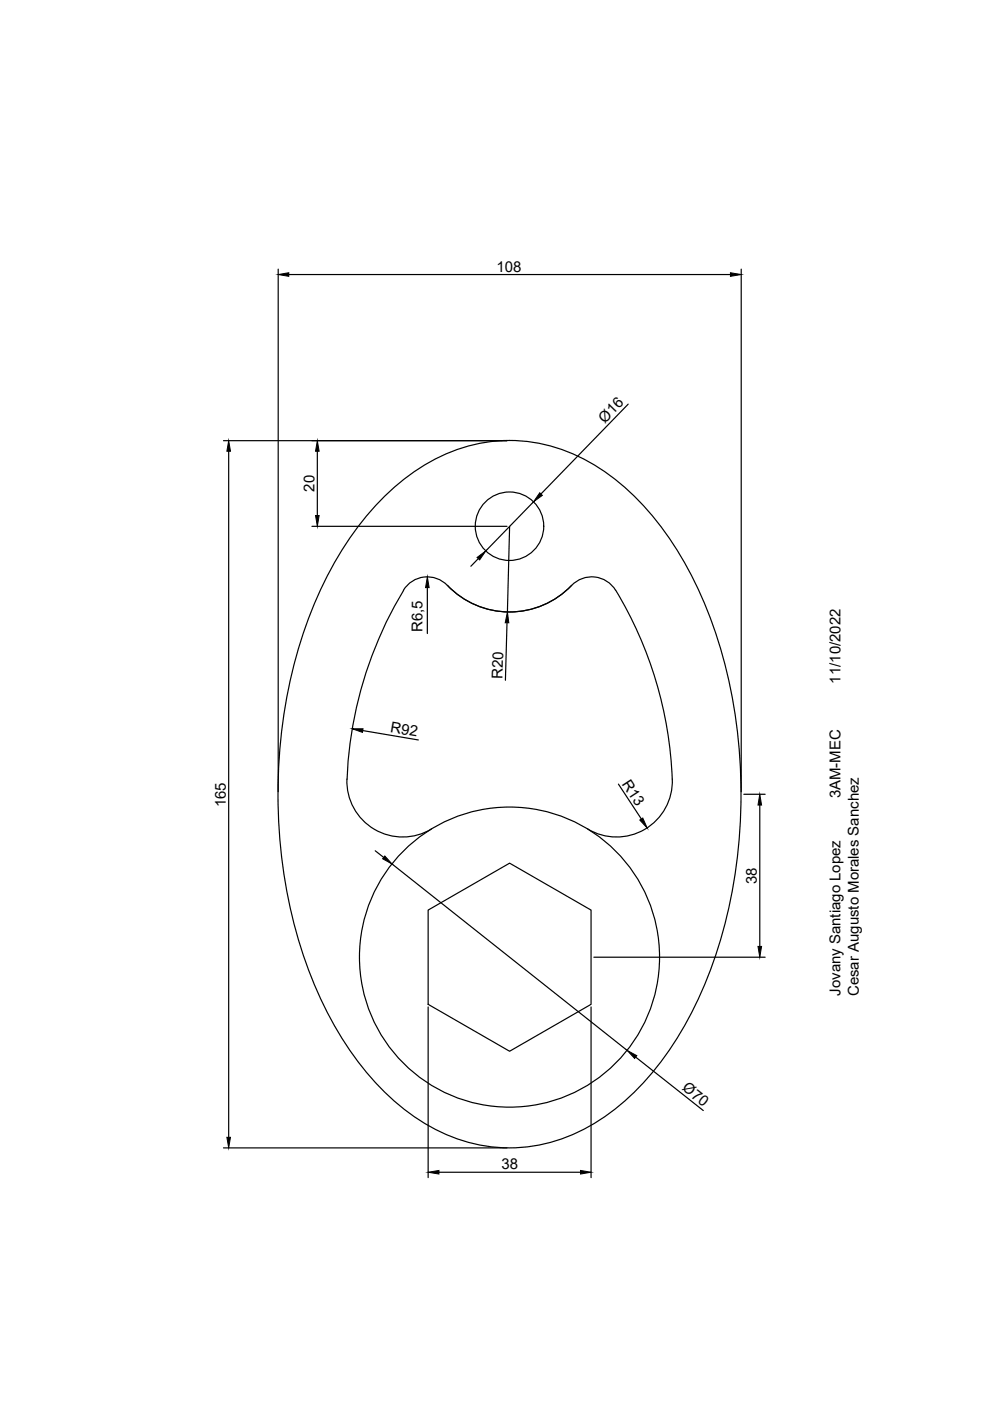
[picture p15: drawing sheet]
<svg xmlns="http://www.w3.org/2000/svg" width="210mm" height="297mm" viewBox="0 0 210 297" stroke-linecap="round" stroke-linejoin="round" font-family="sans-serif">
<defs><g id="words">
<g font-size="3.2">
<text x="105.3" y="57.6">108</text>
<text x="128.2" y="89.8" transform="rotate(-46 128.2 89.8)">Ø16</text>
<text x="66.7" y="104.2" transform="rotate(-90 66.7 104.2)">20</text>
<text x="89.6" y="134" transform="rotate(-90 89.6 134)">R6,5</text>
<text x="106.6" y="143.9" transform="rotate(-88 106.6 143.9)">R20</text>
<text x="178.2" y="144.9" transform="rotate(-90 178.2 144.9)">11/10/2022</text>
<text x="82.6" y="155.2" transform="rotate(10 82.6 155.2)">R92</text>
<text x="131.8" y="166.2" transform="rotate(57 131.8 166.2)">R13</text>
<text x="47.9" y="171.2" transform="rotate(-90 47.9 171.2)">165</text>
<text x="178.2" y="169.3" transform="rotate(-90 178.2 169.3)">3AM-MEC</text>
<text x="160.5" y="187.5" transform="rotate(-90 160.5 187.5)">38</text>
<text x="178.2" y="211.1" transform="rotate(-90 178.2 211.1)">Jovany Santiago Lopez</text>
<text x="182.1" y="211.2" transform="rotate(-90 182.1 211.2)">Cesar Augusto Morales Sanchez</text>
<text x="144.5" y="231" transform="rotate(38 144.5 231)">Ø70</text>
<text x="106.3" y="247.9">38</text>
</g>
</g></defs>
<!-- layer: 0 -->
<g fill="none" stroke="#000" stroke-width=".25">
<path d="M59 57.1v110.8M61.2 58.2h93.7M157.2 57.1v110.8M47.4 93.4h60.1M48.5 95.7v145.4M67.3 95.7v13.6M133.2 85.7l-18.5 19M66.1 111.6h41.4M80.6 106.2a39.4 39.4 0 0 1 24.1-12.6 35.3 35.3 0 0 1 25.3 7.7 64 64 0 0 1 18.7 25.2 108.7 108.7 0 0 1 6.7 61.8 87.9 87.9 0 0 1-15 36.4 45.9 45.9 0 0 1-22.5 17.2 33.7 33.7 0 0 1-29-4.4 59 59 0 0 1-19.7-23.3 105.4 105.4 0 0 1-9.8-56 94 94 0 0 1 13.9-42.8l2.3-3.3 2.4-3.1zM101.4 118.4l-1.6 1.7M108 111.6l-.4 18.2M113.1 106.4l-10.1 10.4"/>
<path d="M85.5 125.2a5.9 5.9 0 0 1 9.4-1.1 18.3 18.3 0 0 0 26.8-.4 5.9 5.9 0 0 1 8.8 1.5M85.6 125.2a83.4 83.4 0 0 0-12 40M90.6 124.6v9.7M107.5 132l-.3 12.2M130.5 125.1a83.1 83.1 0 0 1 12 41.3 11.8 11.8 0 0 1-17.9 9.3M76.9 154.9l11.8 2M73.6 165.2a11.8 11.8 0 0 0 17.9 10.5M131.1 166.2l4.9 7.5M157.7 168.4h4.5M161.1 170.7v30M79.6 180.4l1.7 1.4M83.1 183.2l49.9 39.5"/>
<path d="M90.8 193l17.2-10 17.3 10v19.9l-17.3 10-17.2-10zM90.8 213.5v36.2M125.3 213.5v36.2M125.9 202.9h36.3M134.8 224.1l14.3 11.4M47.4 243.4h60.1M93.1 248.5h30"/>
<circle cx="108" cy="111.6" r="7.3"/>
<circle cx="108" cy="202.9" r="31.8"/>
</g>
<g fill="#000" stroke="#000" stroke-width=".21">
<path d="M59 58.2l2.2-.4v.8zM154.9 57.8l2.3 .4-2.3 .4zM48.5 93.4l.4 2.3h-.8zM67.3 93.4l.4 2.3h-.8zM66.9 109.3h.8l-.4 2.3zM101.1 118.2l1.9-1.4-1.3 1.9zM114.4 104.5l.6 .5-1.9 1.4zM90.6 122.3l.4 2.3h-.8zM107.6 129.8l.3 2.2h-.8zM74.7 154.5h2.3l-.2 .8zM135.7 173.9l.6-.5 .9 2.2zM161.1 168.4l.4 2.3h-.8z"/>
<path d="M81.6 181.5l1.5 1.7-2-1.1zM160.7 200.7h.8l-.4 2.2zM133 222.7l2 1.1-.5 .6zM48.1 241.1h.8l-.4 2.3zM90.8 248.5l2.3-.3v.7zM123.1 248.2l2.2 .3-2.2 .4z"/>
</g>
<use href="#words"/>
</svg>
